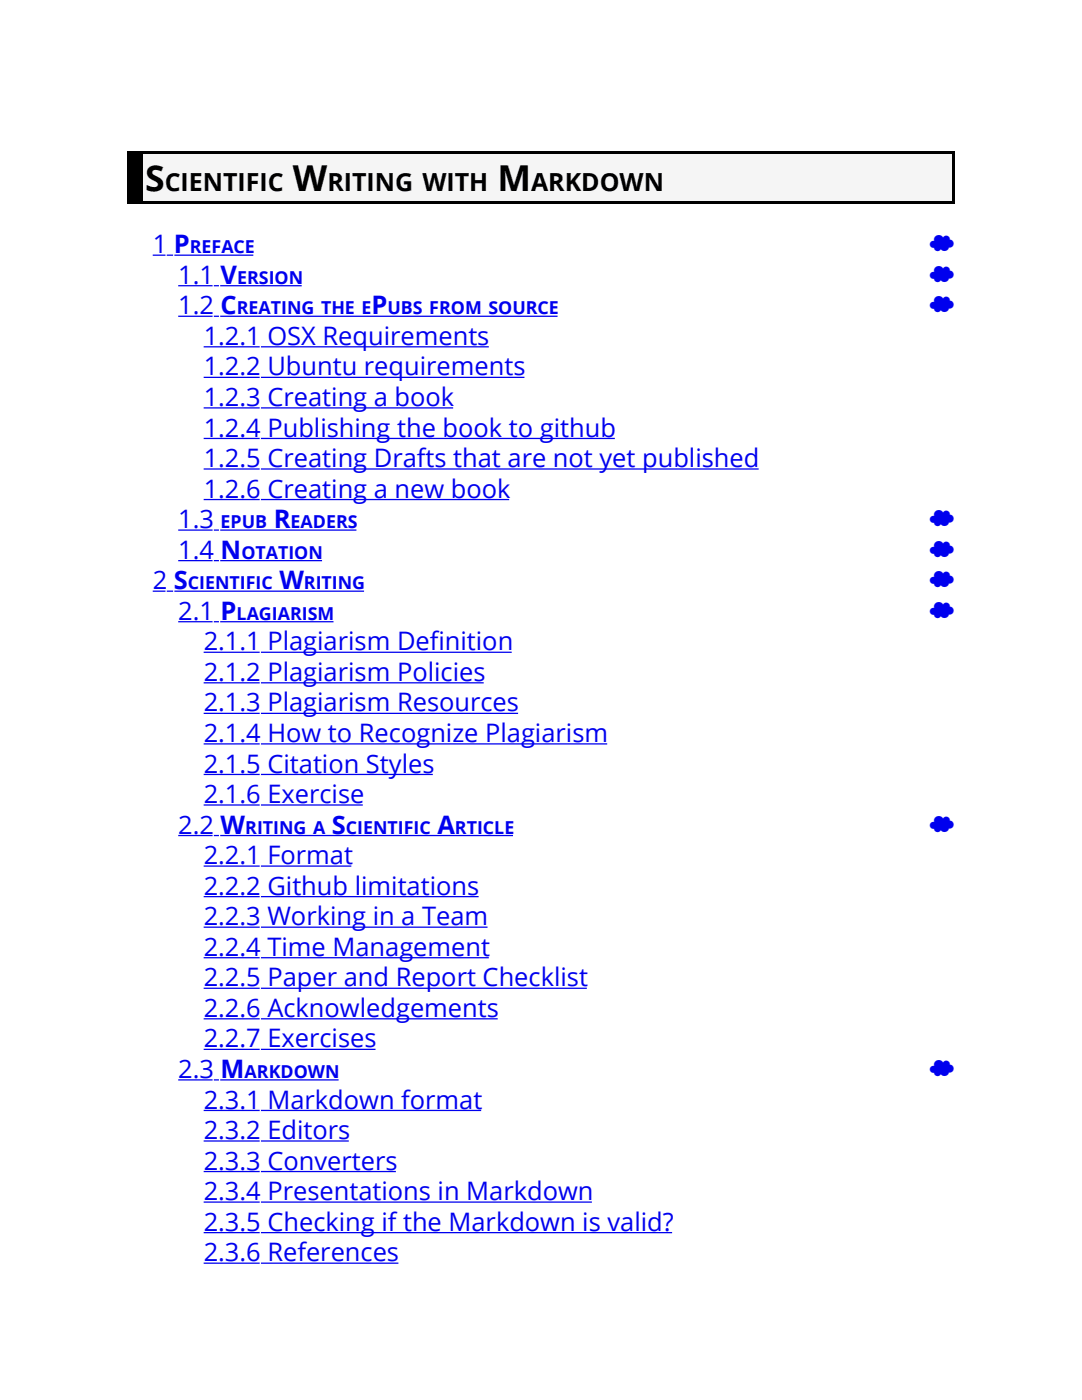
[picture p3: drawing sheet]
<svg xmlns="http://www.w3.org/2000/svg" width="216mm" height="279mm" viewBox="0 0 216 279" stroke-linecap="round" stroke-linejoin="round" font-family="sans-serif">
<defs><g id="words">
<g font-size="7.1">
<text x="29" y="38.1">S</text>
<text x="58.4" y="38.1">W</text>
<text x="99.3" y="38.1">M</text>
</g>
<g font-size="5.1" fill="#00e">
<text x="30.5" y="50.5">1 P</text>
<text x="185.4" y="50.5">☁</text>
<text x="35.6" y="56.6">1.1 V</text>
<text x="185.4" y="56.6">☁</text>
<text x="35.6" y="62.7">1.2 C</text>
<text x="74.1" y="62.7">P</text>
<text x="185.4" y="62.7">☁</text>
<text x="40.6" y="68.8">1.2.1 OSX Requirements</text>
<text x="40.6" y="74.9">1.2.2 Ubuntu requirements</text>
<text x="40.6" y="81">1.2.3 Creating a book</text>
<text x="40.6" y="87.1">1.2.4 Publishing the book to github</text>
<text x="40.6" y="93.2">1.2.5 Creating Drafts that are not yet published</text>
<text x="40.6" y="99.3">1.2.6 Creating a new book</text>
<text x="35.6" y="105.4">1.3</text>
<text x="54.6" y="105.4">R</text>
<text x="185.4" y="105.4">☁</text>
<text x="35.6" y="111.5">1.4 N</text>
<text x="185.4" y="111.5">☁</text>
<text x="30.5" y="117.6">2 S</text>
<text x="55.7" y="117.6">W</text>
<text x="185.4" y="117.6">☁</text>
<text x="35.6" y="123.7">2.1 P</text>
<text x="185.4" y="123.7">☁</text>
<text x="40.6" y="129.8">2.1.1 Plagiarism Definition</text>
<text x="40.6" y="135.9">2.1.2 Plagiarism Policies</text>
<text x="40.6" y="142">2.1.3 Plagiarism Resources</text>
<text x="40.6" y="148.1">2.1.4 How to Recognize Plagiarism</text>
<text x="40.6" y="154.2">2.1.5 Citation Styles</text>
<text x="40.6" y="160.3">2.1.6 Exercise</text>
<text x="35.6" y="166.4">2.2 W</text>
<text x="66.2" y="166.4">S</text>
<text x="87.3" y="166.4">A</text>
<text x="185.4" y="166.4">☁</text>
<text x="40.6" y="172.5">2.2.1 Format</text>
<text x="40.6" y="178.6">2.2.2 Github limitations</text>
<text x="40.6" y="184.7">2.2.3 Working in a Team</text>
<text x="40.6" y="190.8">2.2.4 Time Management</text>
<text x="40.6" y="196.8">2.2.5 Paper and Report Checklist</text>
<text x="40.6" y="202.9">2.2.6 Acknowledgements</text>
<text x="40.6" y="209">2.2.7 Exercises</text>
<text x="35.6" y="215.1">2.3 M</text>
<text x="185.4" y="215.1">☁</text>
<text x="40.6" y="221.2">2.3.1 Markdown format</text>
<text x="40.6" y="227.3">2.3.2 Editors</text>
<text x="40.6" y="233.4">2.3.3 Converters</text>
<text x="40.6" y="239.5">2.3.4 Presentations in Markdown</text>
<text x="40.6" y="245.6">2.3.5 Checking if the Markdown is valid?</text>
<text x="40.6" y="251.7">2.3.6 References</text>
</g>
<g font-size="5">
<text x="32.9" y="38.1">CIENTIFIC</text>
<text x="65.3" y="38.1">RITING WITH</text>
<text x="106" y="38.1">ARKDOWN</text>
</g>
<g font-size="3.6" fill="#00e">
<text x="37.9" y="50.5">REFACE</text>
<text x="47.3" y="56.6">ERSION</text>
<text x="47.3" y="62.7">REATING THE E</text>
<text x="77.3" y="62.7">UBS FROM SOURCE</text>
<text x="44" y="105.4">EPUB</text>
<text x="58" y="105.4">EADERS</text>
<text x="48.2" y="111.5">OTATION</text>
<text x="37.5" y="117.6">CIENTIFIC</text>
<text x="60.7" y="117.6">RITING</text>
<text x="47.2" y="123.7">LAGIARISM</text>
<text x="48.9" y="166.4">RITING A</text>
<text x="69" y="166.4">CIENTIFIC</text>
<text x="90.8" y="166.4">RTICLE</text>
<text x="48.8" y="215.1">ARKDOWN</text>
</g>
</g></defs>
<path d="M25.4 30.2h165.1v10.4h-165.1z" fill="#f5f5f5"/>
<path d="M25.4 30.2h165.1v.5h-165.1zM25.4 30.2h3v10.4h-3zM190 30.2h.5v10.4h-.5zM25.4 40.1h165.1v.5h-165.1z" fill="#000"/>
<g fill="none" stroke="#00e" stroke-width=".25">
<path d="M30.5 50.9h2.5zM33.3 50.9h1.2zM34.8 50.9h15.7zM35.6 57h6.8zM42.7 57h1zM43.9 57h16.3zM35.6 63.1h6.8zM40.6 69.2h11.2zM40.6 75.3h11.2zM42.7 63.1h1zM43.9 63.1h67.4zM52.1 69.2h45.4z"/>
<path d="M52.1 75.3h52.5zM40.6 81.4h11.2zM40.6 87.5h11.2zM40.6 93.6h11.2zM40.6 99.7h11.2zM52.1 81.4h38.3zM52.1 87.5h70.6zM52.1 93.6h99.3zM52.1 99.7h49.5zM30.5 118h2.5zM33.3 118h1.2zM34.8 118h37.8z"/>
<path d="M35.6 105.8h6.8zM35.6 111.9h6.8zM42.7 105.8h1zM42.7 111.9h1zM43.9 105.8h27.2zM43.9 111.9h20.4zM35.6 124.1h6.8zM40.6 130.2h11.2zM40.6 136.3h11.2zM42.7 124.1h1zM43.9 124.1h22.6zM52.1 130.2h50z"/>
<path d="M52.1 136.3h44.4zM40.6 142.4h11.2zM40.6 148.5h11.2zM40.6 154.6h11.2zM52.1 142.4h51.3zM52.1 148.5h69.1zM52.1 154.6h34.3zM35.6 166.8h6.8zM40.6 160.7h11.2zM40.6 172.8h11.2zM40.6 178.9h11.2zM42.7 166.8h1z"/>
<path d="M43.9 166.8h58.5zM52.1 160.7h20.3zM52.1 172.8h18zM52.1 178.9h43.4zM40.6 185h11.2zM40.6 191.1h11.2zM40.6 197.2h11.2zM52.1 185h45.2zM52.1 191.1h45.4zM52.1 197.2h65zM35.6 215.5h6.8zM40.6 203.3h11.2z"/>
<path d="M40.6 209.4h11.2zM42.7 215.5h1zM43.9 215.5h23.7zM52.1 203.3h47.2zM52.1 209.4h22.8zM40.6 221.6h11.2zM40.6 227.7h11.2zM40.6 233.8h11.2zM40.6 239.9h11.2zM52.1 221.6h43.9zM52.1 227.7h17.5zM52.1 233.8h26.9z"/>
<path d="M52.1 239.9h66zM40.6 246h11.2zM40.6 252.1h11.2zM52.1 246h82zM52.1 252.1h27.4z"/>
</g>
<use href="#words"/>
</svg>
